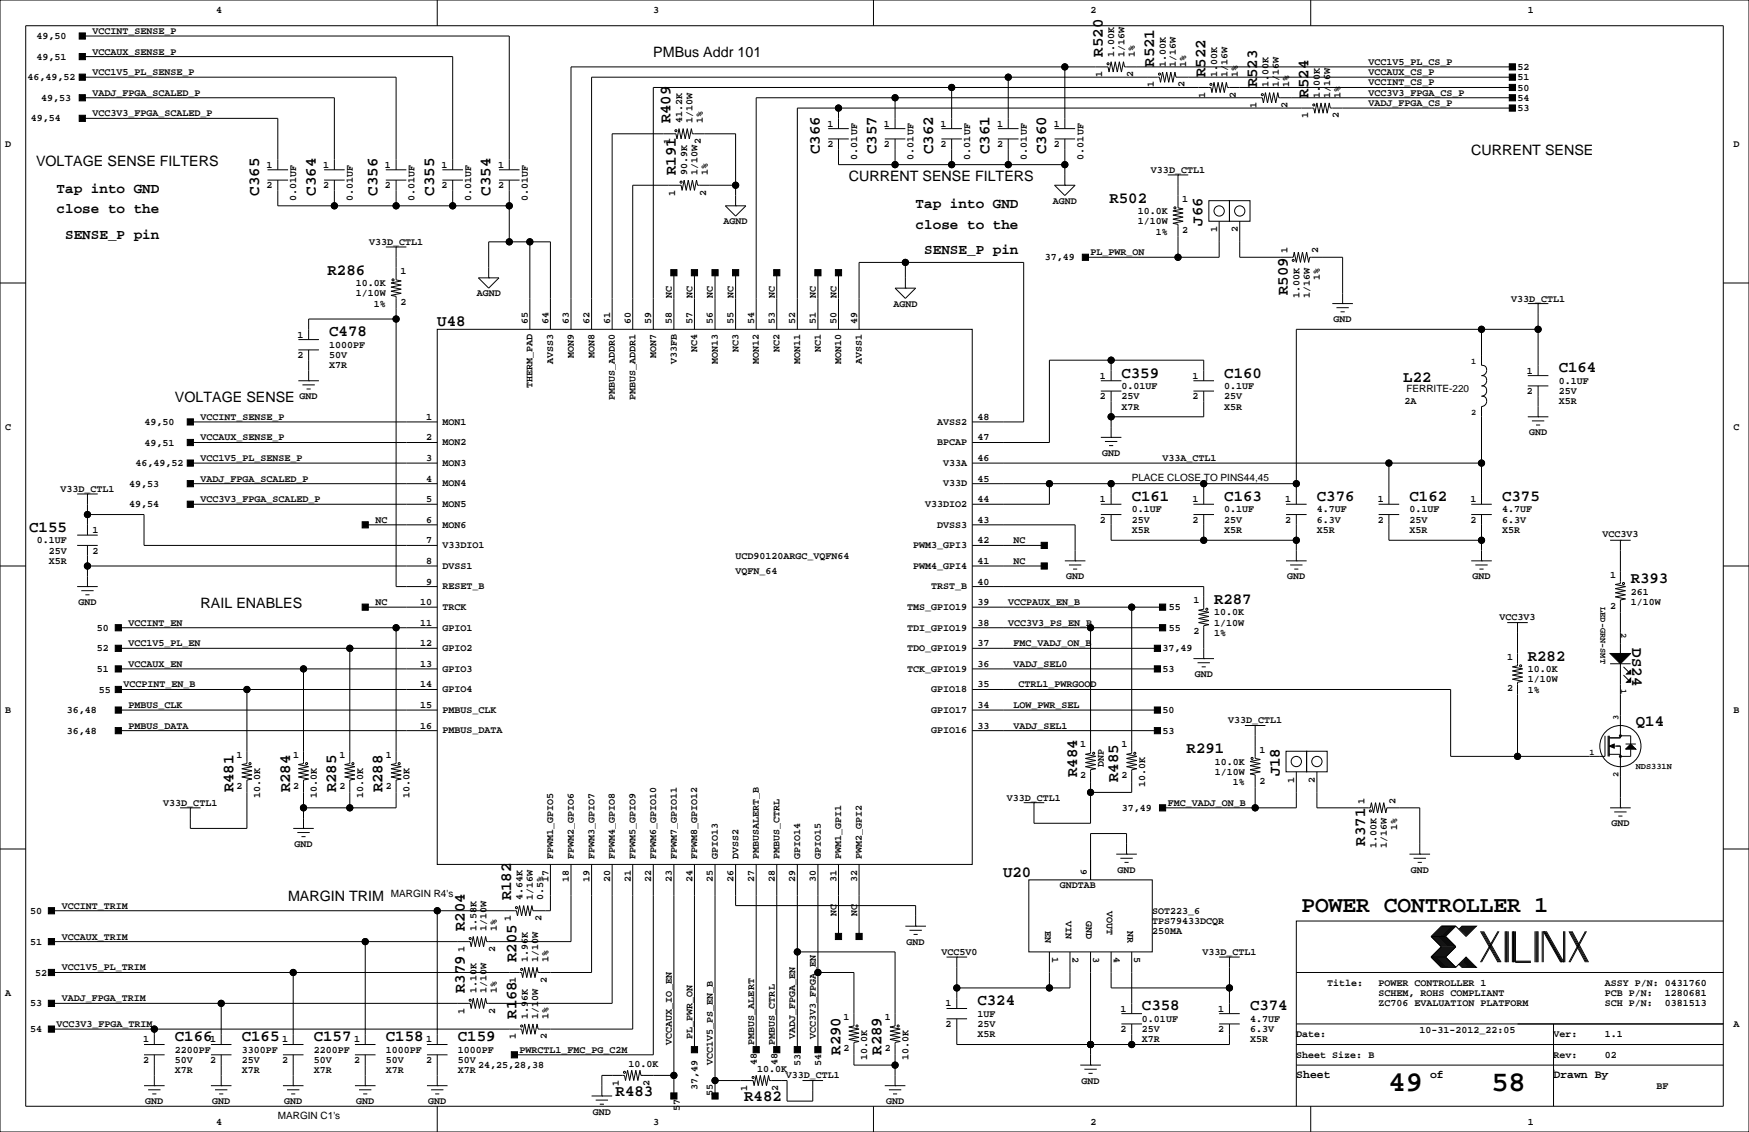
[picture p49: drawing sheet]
<svg xmlns="http://www.w3.org/2000/svg" width="432mm" height="279mm" viewBox="0 0 432 279" stroke-linecap="round" stroke-linejoin="round" font-family="sans-serif">
<defs><g id="words">
<g font-size="7.1">
<text x="342.8" y="269.3">49</text>
<text x="368.2" y="269.3">58</text>
</g>
<text font-size="5.6" x="321.3" y="225.1">POWER CONTROLLER 1</text>
<g font-size="3.9">
<text x="272.3" y="14" transform="rotate(-90 272.3 14)">R520</text>
<text x="285" y="16.5" transform="rotate(-90 285 16.5)">R521</text>
<text x="297.7" y="19.1" transform="rotate(-90 297.7 19.1)">R522</text>
<text x="310.4" y="21.6" transform="rotate(-90 310.4 21.6)">R523</text>
<text x="323.1" y="24.1" transform="rotate(-90 323.1 24.1)">R524</text>
<text x="165.6" y="30.5" transform="rotate(-90 165.6 30.5)">R409</text>
<text x="202.4" y="38.1" transform="rotate(-90 202.4 38.1)">C366</text>
<text x="216.4" y="38.1" transform="rotate(-90 216.4 38.1)">C357</text>
<text x="230.3" y="38.1" transform="rotate(-90 230.3 38.1)">C362</text>
<text x="244.3" y="38.1" transform="rotate(-90 244.3 38.1)">C361</text>
<text x="258.3" y="38.1" transform="rotate(-90 258.3 38.1)">C360</text>
<text x="166.8" y="43.2" transform="rotate(-90 166.8 43.2)">R191</text>
<text x="64" y="48.3" transform="rotate(-90 64 48.3)">C365</text>
<text x="77.9" y="48.3" transform="rotate(-90 77.9 48.3)">C364</text>
<text x="93.2" y="48.3" transform="rotate(-90 93.2 48.3)">C356</text>
<text x="107.2" y="48.3" transform="rotate(-90 107.2 48.3)">C355</text>
<text x="121.1" y="48.3" transform="rotate(-90 121.1 48.3)">C354</text>
<text x="273.9" y="50">R502</text>
<text x="296.9" y="55.8" transform="rotate(-90 296.9 55.8)">J66</text>
<text x="80.9" y="67.8">R286</text>
<text x="318" y="72.8" transform="rotate(-90 318 72.8)">R509</text>
<text x="81.3" y="83">C478</text>
<text x="107.9" y="80.5">U48</text>
<text x="276.9" y="93.2">C359</text>
<text x="302.3" y="93.2">C160</text>
<text x="346.5" y="94.2">L22</text>
<text x="384.8" y="91.9">C164</text>
<text x="279.4" y="123.7">C161</text>
<text x="302.3" y="123.7">C163</text>
<text x="325.1" y="123.7">C376</text>
<text x="348" y="123.7">C162</text>
<text x="370.8" y="123.7">C375</text>
<text x="7.2" y="131.3">C155</text>
<text x="402.6" y="144">R393</text>
<text x="299.7" y="149.1">R287</text>
<text x="402.9" y="160" transform="rotate(90 402.9 160)">DS24</text>
<text x="377.2" y="163">R282</text>
<text x="403.9" y="179.3">Q14</text>
<text x="292.9" y="185.9">R291</text>
<text x="265.9" y="191.8" transform="rotate(-90 265.9 191.8)">R484</text>
<text x="315.9" y="191.6" transform="rotate(-90 315.9 191.6)">J18</text>
<text x="57.6" y="195.6" transform="rotate(-90 57.6 195.6)">R481</text>
<text x="71.6" y="195.6" transform="rotate(-90 71.6 195.6)">R284</text>
<text x="83" y="195.6" transform="rotate(-90 83 195.6)">R285</text>
<text x="94.5" y="195.6" transform="rotate(-90 94.5 195.6)">R288</text>
<text x="276.1" y="193" transform="rotate(-90 276.1 193)">R485</text>
<text x="337" y="208.7" transform="rotate(-90 337 208.7)">R371</text>
<text x="247.6" y="216.4">U20</text>
<text x="126.2" y="222.2" transform="rotate(-90 126.2 222.2)">R182</text>
<text x="114.8" y="229.9" transform="rotate(-90 114.8 229.9)">R204</text>
<text x="127.5" y="237.5" transform="rotate(-90 127.5 237.5)">R205</text>
<text x="114.8" y="245.1" transform="rotate(-90 114.8 245.1)">R379</text>
<text x="127.5" y="251.5" transform="rotate(-90 127.5 251.5)">R168</text>
<text x="241.3" y="248.1">C324</text>
<text x="281.9" y="249.4">C358</text>
<text x="308.6" y="249.4">C374</text>
<text x="43.2" y="257">C166</text>
<text x="59.7" y="257">C165</text>
<text x="77.5" y="257">C157</text>
<text x="95.2" y="257">C158</text>
<text x="113" y="257">C159</text>
<text x="207.5" y="260.3" transform="rotate(-90 207.5 260.3)">R290</text>
<text x="217.6" y="260.3" transform="rotate(-90 217.6 260.3)">R289</text>
<text x="152" y="270.5">R483</text>
<text x="183.7" y="271.8">R482</text>
</g>
<g font-size="3.5">
<text x="161.3" y="14.2">PMBus Addr 101</text>
<text x="8.9" y="40.9">VOLTAGE SENSE FILTERS</text>
<text x="363.2" y="38.3">CURRENT SENSE</text>
<text x="14" y="47.5">Tap into GND</text>
<text x="209.5" y="44.7">CURRENT SENSE FILTERS</text>
<text x="14" y="52.6">close to the</text>
<text x="226.1" y="51.3">Tap into GND</text>
<text x="16.1" y="59">SENSE_P pin</text>
<text x="226.1" y="56.4">close to the</text>
<text x="228.2" y="62.8">SENSE_P pin</text>
<text x="43.2" y="99.3">VOLTAGE SENSE</text>
<text x="49.5" y="150.1">RAIL ENABLES</text>
<text x="71.1" y="222.5">MARGIN TRIM</text>
</g>
<g font-size="2.8">
<text x="320" y="266.1">Sheet</text>
<text x="353.1" y="266.1">of</text>
<text x="383.5" y="266.1">Drawn By</text>
</g>
<g font-size="2.5">
<text x="53.3" y="3.3">4</text>
<text x="161.3" y="3.3">3</text>
<text x="269.2" y="3.3">2</text>
<text x="377.2" y="3.3">1</text>
<text x="9" y="9.7">49,50</text>
<text x="22.9" y="8.4">VCCINT_SENSE_P</text>
<text x="9" y="14.7">49,51</text>
<text x="22.9" y="13.5">VCCAUX_SENSE_P</text>
<text x="275.1" y="14" transform="rotate(-90 275.1 14)">1.00K</text>
<text x="277.6" y="14" transform="rotate(-90 277.6 14)">1/16W</text>
<text x="280.2" y="14" transform="rotate(-90 280.2 14)">1%</text>
<text x="287.8" y="16.5" transform="rotate(-90 287.8 16.5)">1.00K</text>
<text x="290.3" y="16.5" transform="rotate(-90 290.3 16.5)">1/16W</text>
<text x="292.9" y="16.5" transform="rotate(-90 292.9 16.5)">1%</text>
<text x="337.8" y="16">VCC1V5_PL_CS_P</text>
<text x="374.6" y="17.3">52</text>
<text x="6.8" y="19.8">46,49,52</text>
<text x="22.9" y="23.6">VADJ_FPGA_SCALED_P</text>
<text x="22.9" y="18.5">VCC1V5_PL_SENSE_P</text>
<text x="272.1" y="19.1" transform="rotate(-90 272.1 19.1)">1</text>
<text x="279.7" y="19.1" transform="rotate(-90 279.7 19.1)">2</text>
<text x="284.8" y="21.6" transform="rotate(-90 284.8 21.6)">1</text>
<text x="292.4" y="21.6" transform="rotate(-90 292.4 21.6)">2</text>
<text x="300.5" y="19.1" transform="rotate(-90 300.5 19.1)">1.00K</text>
<text x="303" y="19.1" transform="rotate(-90 303 19.1)">1/16W</text>
<text x="305.6" y="19.1" transform="rotate(-90 305.6 19.1)">1%</text>
<text x="313.2" y="21.6" transform="rotate(-90 313.2 21.6)">1.00K</text>
<text x="315.7" y="21.6" transform="rotate(-90 315.7 21.6)">1/16W</text>
<text x="318.3" y="21.6" transform="rotate(-90 318.3 21.6)">1%</text>
<text x="337.8" y="18.5">VCCAUX_CS_P</text>
<text x="337.8" y="21.1">VCCINT_CS_P</text>
<text x="337.8" y="23.6">VCC3V3_FPGA_CS_P</text>
<text x="374.6" y="19.8">51</text>
<text x="374.6" y="22.4">50</text>
<text x="7.6" y="30">49,54</text>
<text x="10.2" y="24.9">49,53</text>
<text x="22.9" y="28.7">VCC3V3_FPGA_SCALED_P</text>
<text x="297.5" y="24.1" transform="rotate(-90 297.5 24.1)">1</text>
<text x="305.1" y="24.1" transform="rotate(-90 305.1 24.1)">2</text>
<text x="310.2" y="26.7" transform="rotate(-90 310.2 26.7)">1</text>
<text x="317.8" y="26.7" transform="rotate(-90 317.8 26.7)">2</text>
<text x="322.9" y="29.2" transform="rotate(-90 322.9 29.2)">1</text>
<text x="325.9" y="24.1" transform="rotate(-90 325.9 24.1)">1.00K</text>
<text x="328.4" y="24.1" transform="rotate(-90 328.4 24.1)">1/16W</text>
<text x="330.5" y="29.2" transform="rotate(-90 330.5 29.2)">2</text>
<text x="331" y="24.1" transform="rotate(-90 331 24.1)">1%</text>
<text x="337.8" y="26.2">VADJ_FPGA_CS_P</text>
<text x="374.6" y="24.9">54</text>
<text x="374.6" y="27.4">53</text>
<text x="165.4" y="35.6" transform="rotate(-90 165.4 35.6)">1</text>
<text x="168.4" y="30.5" transform="rotate(-90 168.4 30.5)">41.2K</text>
<text x="170.9" y="30.5" transform="rotate(-90 170.9 30.5)">1/10W</text>
<text x="173.1" y="35.6" transform="rotate(-90 173.1 35.6)">2</text>
<text x="173.5" y="30.5" transform="rotate(-90 173.5 30.5)">1%</text>
<text x="204.3" y="31.2">1</text>
<text x="218.2" y="31.2">1</text>
<text x="232.2" y="31.2">1</text>
<text x="246.2" y="31.2">1</text>
<text x="260.1" y="31.2">1</text>
<text x="1.3" y="36.3">D</text>
<text x="65.8" y="41.4">1</text>
<text x="79.8" y="41.4">1</text>
<text x="95" y="41.4">1</text>
<text x="109" y="41.4">1</text>
<text x="123" y="41.4">1</text>
<text x="204.3" y="36.3">2</text>
<text x="211.6" y="39.4" transform="rotate(-90 211.6 39.4)">0.01UF</text>
<text x="218.2" y="36.3">2</text>
<text x="225.6" y="39.4" transform="rotate(-90 225.6 39.4)">0.01UF</text>
<text x="232.2" y="36.3">2</text>
<text x="239.5" y="39.4" transform="rotate(-90 239.5 39.4)">0.01UF</text>
<text x="246.2" y="36.3">2</text>
<text x="253.5" y="39.4" transform="rotate(-90 253.5 39.4)">0.01UF</text>
<text x="260.1" y="36.3">2</text>
<text x="267.5" y="39.4" transform="rotate(-90 267.5 39.4)">0.01UF</text>
<text x="428" y="36.3">D</text>
<text x="65.8" y="46.5">2</text>
<text x="79.8" y="46.5">2</text>
<text x="95" y="46.5">2</text>
<text x="109" y="46.5">2</text>
<text x="123" y="46.5">2</text>
<text x="169.7" y="43.2" transform="rotate(-90 169.7 43.2)">90.9K</text>
<text x="172.2" y="43.2" transform="rotate(-90 172.2 43.2)">1/10W</text>
<text x="174.8" y="43.2" transform="rotate(-90 174.8 43.2)">1%</text>
<text x="284.2" y="42.7">V33D_CTL1</text>
<text x="73.2" y="49.5" transform="rotate(-90 73.2 49.5)">0.01UF</text>
<text x="87.1" y="49.5" transform="rotate(-90 87.1 49.5)">0.01UF</text>
<text x="102.4" y="49.5" transform="rotate(-90 102.4 49.5)">0.01UF</text>
<text x="116.3" y="49.5" transform="rotate(-90 116.3 49.5)">0.01UF</text>
<text x="130.3" y="49.5" transform="rotate(-90 130.3 49.5)">0.01UF</text>
<text x="166.7" y="48.3" transform="rotate(-90 166.7 48.3)">1</text>
<text x="174.3" y="48.3" transform="rotate(-90 174.3 48.3)">2</text>
<text x="259.9" y="50.3">AGND</text>
<text x="280.9" y="52.8">10.0K</text>
<text x="291.9" y="49.9">1</text>
<text x="178.6" y="55.4">AGND</text>
<text x="280.9" y="55.4">1/10W</text>
<text x="285.3" y="57.9">1%</text>
<text x="291.9" y="57.5">2</text>
<text x="300.5" y="57.4" transform="rotate(-90 300.5 57.4)">1</text>
<text x="305.6" y="57.4" transform="rotate(-90 305.6 57.4)">2</text>
<text x="91.1" y="60.5">V33D_CTL1</text>
<text x="257.9" y="64.3">37,49</text>
<text x="269.2" y="63">PL_PWR_ON</text>
<text x="317.8" y="62.4" transform="rotate(-90 317.8 62.4)">1</text>
<text x="325.5" y="62.4" transform="rotate(-90 325.5 62.4)">2</text>
<text x="87.8" y="70.6">10.0K</text>
<text x="98.8" y="67.7">1</text>
<text x="325.9" y="69" transform="rotate(-90 325.9 69)">1%</text>
<text x="87.8" y="73.2">1/10W</text>
<text x="92.3" y="75.7">1%</text>
<text x="98.8" y="75.3">2</text>
<text x="117.7" y="73.2">AGND</text>
<text x="165.9" y="73.7" transform="rotate(-90 165.9 73.7)">NC</text>
<text x="170.9" y="73.7" transform="rotate(-90 170.9 73.7)">NC</text>
<text x="176" y="73.7" transform="rotate(-90 176 73.7)">NC</text>
<text x="181.1" y="73.7" transform="rotate(-90 181.1 73.7)">NC</text>
<text x="191.3" y="73.7" transform="rotate(-90 191.3 73.7)">NC</text>
<text x="201.4" y="73.7" transform="rotate(-90 201.4 73.7)">NC</text>
<text x="206.5" y="73.7" transform="rotate(-90 206.5 73.7)">NC</text>
<text x="220.6" y="75.7">AGND</text>
<text x="320.8" y="73.4" transform="rotate(-90 320.8 73.4)">1.00K</text>
<text x="323.3" y="73.4" transform="rotate(-90 323.3 73.4)">1/16W</text>
<text x="373.1" y="74.4">V33D_CTL1</text>
<text x="73.4" y="83.3">1</text>
<text x="130.3" y="80" transform="rotate(-90 130.3 80)">65</text>
<text x="135.4" y="80" transform="rotate(-90 135.4 80)">64</text>
<text x="140.5" y="80" transform="rotate(-90 140.5 80)">63</text>
<text x="145.5" y="80" transform="rotate(-90 145.5 80)">62</text>
<text x="150.6" y="80" transform="rotate(-90 150.6 80)">61</text>
<text x="155.7" y="80" transform="rotate(-90 155.7 80)">60</text>
<text x="160.8" y="80" transform="rotate(-90 160.8 80)">59</text>
<text x="165.9" y="80" transform="rotate(-90 165.9 80)">58</text>
<text x="170.9" y="80" transform="rotate(-90 170.9 80)">57</text>
<text x="176" y="80" transform="rotate(-90 176 80)">56</text>
<text x="181.1" y="80" transform="rotate(-90 181.1 80)">55</text>
<text x="186.2" y="80" transform="rotate(-90 186.2 80)">54</text>
<text x="191.3" y="80" transform="rotate(-90 191.3 80)">53</text>
<text x="196.3" y="80" transform="rotate(-90 196.3 80)">52</text>
<text x="201.4" y="80" transform="rotate(-90 201.4 80)">51</text>
<text x="206.5" y="80" transform="rotate(-90 206.5 80)">50</text>
<text x="211.6" y="80" transform="rotate(-90 211.6 80)">49</text>
<text x="329.2" y="79.5">GND</text>
<text x="73.4" y="88.4">2</text>
<text x="81.3" y="85.9">1000PF</text>
<text x="81.3" y="88.4">50V</text>
<text x="136.6" y="90" transform="rotate(-90 136.6 90)">AVSS3</text>
<text x="141.7" y="88.5" transform="rotate(-90 141.7 88.5)">MON9</text>
<text x="146.7" y="88.5" transform="rotate(-90 146.7 88.5)">MON8</text>
<text x="162" y="88.5" transform="rotate(-90 162 88.5)">MON7</text>
<text x="167.1" y="90" transform="rotate(-90 167.1 90)">V33FB</text>
<text x="172.1" y="87" transform="rotate(-90 172.1 87)">NC4</text>
<text x="177.2" y="90" transform="rotate(-90 177.2 90)">MON13</text>
<text x="182.3" y="87" transform="rotate(-90 182.3 87)">NC3</text>
<text x="187.4" y="90" transform="rotate(-90 187.4 90)">MON12</text>
<text x="192.5" y="87" transform="rotate(-90 192.5 87)">NC2</text>
<text x="197.5" y="90" transform="rotate(-90 197.5 90)">MON11</text>
<text x="202.6" y="87" transform="rotate(-90 202.6 87)">NC1</text>
<text x="207.7" y="90" transform="rotate(-90 207.7 90)">MON10</text>
<text x="212.8" y="90" transform="rotate(-90 212.8 90)">AVSS1</text>
<text x="81.3" y="90.9">X7R</text>
<text x="131.5" y="95.9" transform="rotate(-90 131.5 95.9)">THERM_PAD</text>
<text x="271.6" y="93.5">1</text>
<text x="294.4" y="93.5">1</text>
<text x="377" y="92.2">1</text>
<text x="384.8" y="94.7">0.1UF</text>
<text x="74" y="98.6">GND</text>
<text x="151.8" y="98.8" transform="rotate(-90 151.8 98.8)">PMBUS_ADDR0</text>
<text x="156.9" y="98.8" transform="rotate(-90 156.9 98.8)">PMBUS_ADDR1</text>
<text x="271.6" y="98.6">2</text>
<text x="276.9" y="96">0.01UF</text>
<text x="276.9" y="98.6">25V</text>
<text x="276.9" y="101.1">X7R</text>
<text x="294.4" y="98.6">2</text>
<text x="302.3" y="96">0.1UF</text>
<text x="302.3" y="98.6">25V</text>
<text x="302.3" y="101.1">X5R</text>
<text x="346.7" y="99.8">2A</text>
<text x="347.2" y="96.8">FERRITE-220</text>
<text x="377" y="97.3">2</text>
<text x="384.8" y="97.3">25V</text>
<text x="384.8" y="99.8">X5R</text>
<text x="1.3" y="106.2">C</text>
<text x="35.7" y="104.9">49,50</text>
<text x="49.5" y="103.6">VCCINT_SENSE_P</text>
<text x="105.2" y="103.6">1</text>
<text x="109.2" y="104.8">MON1</text>
<text x="231.4" y="104.8">AVSS2</text>
<text x="241.3" y="103.6">48</text>
<text x="377.5" y="107.4">GND</text>
<text x="428" y="106.2">C</text>
<text x="35.7" y="110">49,51</text>
<text x="49.5" y="108.7">VCCAUX_SENSE_P</text>
<text x="49.5" y="113.8">VCC1V5_PL_SENSE_P</text>
<text x="105.2" y="113.8">3</text>
<text x="105.2" y="108.7">2</text>
<text x="109.2" y="109.9">MON2</text>
<text x="231.4" y="109.9">BPCAP</text>
<text x="241.3" y="108.7">47</text>
<text x="241.3" y="113.8">46</text>
<text x="272.1" y="112.5">GND</text>
<text x="287" y="113.8">V33A_CTL1</text>
<text x="33.4" y="115.1">46,49,52</text>
<text x="49.5" y="118.9">VADJ_FPGA_SCALED_P</text>
<text x="105.2" y="118.9">4</text>
<text x="109.2" y="115">MON3</text>
<text x="232.8" y="115">V33A</text>
<text x="241.3" y="118.9">45</text>
<text x="279.4" y="118.6">PLACE CLOSE TO PINS44,45</text>
<text x="14.9" y="121.4">V33D_CTL1</text>
<text x="31.9" y="125.2">49,54</text>
<text x="31.9" y="120.1">49,53</text>
<text x="49.5" y="124">VCC3V3_FPGA_SCALED_P</text>
<text x="105.2" y="124">5</text>
<text x="109.2" y="125.2">MON5</text>
<text x="109.2" y="120.1">MON4</text>
<text x="228.4" y="125.2">V33DIO2</text>
<text x="232.8" y="120.1">V33D</text>
<text x="241.3" y="124">44</text>
<text x="271.6" y="124">1</text>
<text x="294.4" y="124">1</text>
<text x="317.3" y="124">1</text>
<text x="340.1" y="124">1</text>
<text x="363" y="124">1</text>
<text x="22.9" y="131.6">1</text>
<text x="92.7" y="129">NC</text>
<text x="105.2" y="129">6</text>
<text x="109.2" y="130.2">MON6</text>
<text x="231.4" y="130.2">DVSS3</text>
<text x="241.3" y="129">43</text>
<text x="271.6" y="129">2</text>
<text x="279.4" y="126.5">0.1UF</text>
<text x="279.4" y="129">25V</text>
<text x="279.4" y="131.6">X5R</text>
<text x="294.4" y="129">2</text>
<text x="302.3" y="126.5">0.1UF</text>
<text x="302.3" y="129">25V</text>
<text x="302.3" y="131.6">X5R</text>
<text x="317.3" y="129">2</text>
<text x="325.1" y="126.5">4.7UF</text>
<text x="325.1" y="129">6.3V</text>
<text x="325.1" y="131.6">X5R</text>
<text x="340.1" y="129">2</text>
<text x="348" y="126.5">0.1UF</text>
<text x="348" y="129">25V</text>
<text x="348" y="131.6">X5R</text>
<text x="363" y="129">2</text>
<text x="370.8" y="126.5">4.7UF</text>
<text x="370.8" y="129">6.3V</text>
<text x="370.8" y="131.6">X5R</text>
<text x="9.1" y="134.1">0.1UF</text>
<text x="12.1" y="136.7">25V</text>
<text x="22.9" y="136.7">2</text>
<text x="105.2" y="134.1">7</text>
<text x="109.2" y="135.3">V33DIO1</text>
<text x="181.6" y="137.9">UCD90120ARGC_VQFN64</text>
<text x="225.4" y="135.3">PWM3_GPI3</text>
<text x="241.3" y="134.1">42</text>
<text x="250.2" y="134.1">NC</text>
<text x="395.6" y="132.6">VCC3V3</text>
<text x="12.1" y="139.2">X5R</text>
<text x="105.2" y="139.2">8</text>
<text x="109.2" y="140.4">DVSS1</text>
<text x="181.6" y="141.7">VQFN_64</text>
<text x="225.4" y="140.4">PWM4_GPI4</text>
<text x="241.3" y="139.2">41</text>
<text x="250.2" y="139.2">NC</text>
<text x="263.2" y="143">GND</text>
<text x="317.8" y="143">GND</text>
<text x="363.5" y="143">GND</text>
<text x="397.5" y="142.6">1</text>
<text x="19.4" y="149.4">GND</text>
<text x="92.7" y="149.4">NC</text>
<text x="103.7" y="149.4">10</text>
<text x="105.2" y="144.3">9</text>
<text x="109.2" y="145.5">RESET_B</text>
<text x="229.9" y="145.5">TRST_B</text>
<text x="241.3" y="149.4">39</text>
<text x="241.3" y="144.3">40</text>
<text x="248.9" y="149.4">VCCPAUX_EN_B</text>
<text x="294.6" y="148.9">1</text>
<text x="402.6" y="146.8">261</text>
<text x="402.6" y="149.4">1/10W</text>
<text x="23.9" y="155.7">50</text>
<text x="31.7" y="154.4">VCCINT_EN</text>
<text x="103.7" y="154.4">11</text>
<text x="109.2" y="150.6">TRCK</text>
<text x="109.2" y="155.6">GPIO1</text>
<text x="223.9" y="150.6">TMS_GPIO19</text>
<text x="223.9" y="155.6">TDI_GPIO19</text>
<text x="241.3" y="154.4">38</text>
<text x="248.9" y="154.4">VCC3V3_PS_EN_B</text>
<text x="288.6" y="155.7">55</text>
<text x="288.6" y="150.6">55</text>
<text x="299.7" y="151.9">10.0K</text>
<text x="299.7" y="154.4">1/10W</text>
<text x="370.2" y="152.9">VCC3V3</text>
<text x="397.5" y="150.2">2</text>
<text x="23.9" y="160.8">52</text>
<text x="31.7" y="159.5">VCC1V5_PL_EN</text>
<text x="103.7" y="159.5">12</text>
<text x="109.2" y="160.7">GPIO2</text>
<text x="223.9" y="160.7">TDO_GPIO19</text>
<text x="241.3" y="159.5">37</text>
<text x="250.2" y="159.5">FMC_VADJ_ON_B</text>
<text x="287" y="160.8">37,49</text>
<text x="294.6" y="156.6">2</text>
<text x="299.7" y="157">1%</text>
<text x="23.9" y="165.9">51</text>
<text x="31.7" y="164.6">VCCAUX_EN</text>
<text x="103.7" y="164.6">13</text>
<text x="109.2" y="165.8">GPIO3</text>
<text x="223.9" y="165.8">TCK_GPIO19</text>
<text x="241.3" y="164.6">36</text>
<text x="250.2" y="164.6">VADJ_SEL0</text>
<text x="287" y="165.9">53</text>
<text x="295" y="167.1">GND</text>
<text x="372.1" y="162.9">1</text>
<text x="377.2" y="165.9">10.0K</text>
<text x="24.4" y="170.9">55</text>
<text x="30.5" y="169.7">VCCPINT_EN_B</text>
<text x="103.7" y="169.7">14</text>
<text x="109.2" y="170.9">GPIO4</text>
<text x="229.9" y="170.9">GPIO18</text>
<text x="241.3" y="169.7">35</text>
<text x="251.5" y="169.7">CTRL1_PWRGOOD</text>
<text x="372.1" y="170.5">2</text>
<text x="377.2" y="170.9">1%</text>
<text x="377.2" y="168.4">1/10W</text>
<text x="1.3" y="176">B</text>
<text x="16.5" y="176">36,48</text>
<text x="31.7" y="174.8">PMBUS_CLK</text>
<text x="31.7" y="179.8">PMBUS_DATA</text>
<text x="103.7" y="179.8">16</text>
<text x="103.7" y="174.8">15</text>
<text x="109.2" y="176">PMBUS_CLK</text>
<text x="229.9" y="176">GPIO17</text>
<text x="241.3" y="174.8">34</text>
<text x="241.3" y="179.8">33</text>
<text x="250.2" y="174.8">LOW_PWR_SEL</text>
<text x="250.2" y="179.8">VADJ_SEL1</text>
<text x="287" y="176">50</text>
<text x="303.2" y="178.6">V33D_CTL1</text>
<text x="428" y="176">B</text>
<text x="16.5" y="181.1">36,48</text>
<text x="109.2" y="181">PMBUS_DATA</text>
<text x="229.9" y="181">GPIO16</text>
<text x="266.7" y="184.5">1</text>
<text x="276.9" y="184.5">1</text>
<text x="287" y="181.1">53</text>
<text x="310.9" y="185.8">1</text>
<text x="58.4" y="187">1</text>
<text x="72.4" y="187">1</text>
<text x="83.8" y="187">1</text>
<text x="95.2" y="187">1</text>
<text x="272.5" y="189.2" transform="rotate(-90 272.5 189.2)">DNP</text>
<text x="299.9" y="191.3">1/10W</text>
<text x="299.9" y="188.7">10.0K</text>
<text x="58.4" y="194.7">2</text>
<text x="64.3" y="196.8" transform="rotate(-90 64.3 196.8)">10.0K</text>
<text x="72.4" y="194.7">2</text>
<text x="78.2" y="196.8" transform="rotate(-90 78.2 196.8)">10.0K</text>
<text x="83.8" y="194.7">2</text>
<text x="89.7" y="196.8" transform="rotate(-90 89.7 196.8)">10.0K</text>
<text x="95.2" y="194.7">2</text>
<text x="101.1" y="196.8" transform="rotate(-90 101.1 196.8)">10.0K</text>
<text x="248.6" y="197.6">V33D_CTL1</text>
<text x="266.7" y="192.1">2</text>
<text x="276.9" y="192.1">2</text>
<text x="282.7" y="194.3" transform="rotate(-90 282.7 194.3)">10.0K</text>
<text x="304.4" y="193.8">1%</text>
<text x="310.9" y="193.4">2</text>
<text x="319.5" y="193.3" transform="rotate(-90 319.5 193.3)">1</text>
<text x="324.6" y="193.3" transform="rotate(-90 324.6 193.3)">2</text>
<text x="40.3" y="198.9">V33D_CTL1</text>
<text x="277" y="200.2">37,49</text>
<text x="288.3" y="198.9">FMC_VADJ_ON_B</text>
<text x="336.9" y="198.3" transform="rotate(-90 336.9 198.3)">1</text>
<text x="344.5" y="198.3" transform="rotate(-90 344.5 198.3)">2</text>
<text x="397.8" y="204">GND</text>
<text x="72.7" y="209">GND</text>
<text x="339.9" y="209.3" transform="rotate(-90 339.9 209.3)">1.00K</text>
<text x="342.4" y="209.3" transform="rotate(-90 342.4 209.3)">1/16W</text>
<text x="344.9" y="204.9" transform="rotate(-90 344.9 204.9)">1%</text>
<text x="136.6" y="212.1" transform="rotate(-90 136.6 212.1)">FPWM1_GPIO5</text>
<text x="141.7" y="212.1" transform="rotate(-90 141.7 212.1)">FPWM2_GPIO6</text>
<text x="146.7" y="212.1" transform="rotate(-90 146.7 212.1)">FPWM3_GPIO7</text>
<text x="151.8" y="212.1" transform="rotate(-90 151.8 212.1)">FPWM4_GPIO8</text>
<text x="156.9" y="212.1" transform="rotate(-90 156.9 212.1)">FPWM5_GPIO9</text>
<text x="162" y="212.1" transform="rotate(-90 162 212.1)">FPWM6_GPIO10</text>
<text x="167.1" y="212.1" transform="rotate(-90 167.1 212.1)">FPWM7_GPIO11</text>
<text x="172.1" y="212.1" transform="rotate(-90 172.1 212.1)">FPWM8_GPIO12</text>
<text x="177.2" y="212.1" transform="rotate(-90 177.2 212.1)">GPIO13</text>
<text x="182.3" y="212.1" transform="rotate(-90 182.3 212.1)">DVSS2</text>
<text x="187.4" y="212.1" transform="rotate(-90 187.4 212.1)">PMBUSALERT_B</text>
<text x="192.5" y="212.1" transform="rotate(-90 192.5 212.1)">PMBUS_CTRL</text>
<text x="197.5" y="212.1" transform="rotate(-90 197.5 212.1)">GPIO14</text>
<text x="202.6" y="212.1" transform="rotate(-90 202.6 212.1)">GPIO15</text>
<text x="207.7" y="212.1" transform="rotate(-90 207.7 212.1)">PWM1_GPI1</text>
<text x="212.8" y="212.1" transform="rotate(-90 212.8 212.1)">PWM2_GPI2</text>
<text x="268.3" y="215.9" transform="rotate(-90 268.3 215.9)">6</text>
<text x="275.9" y="215.4">GND</text>
<text x="348.3" y="215.4">GND</text>
<text x="96.5" y="221.5">MARGIN R4's</text>
<text x="135.4" y="217.6" transform="rotate(-90 135.4 217.6)">17</text>
<text x="140.5" y="217.6" transform="rotate(-90 140.5 217.6)">18</text>
<text x="145.5" y="217.6" transform="rotate(-90 145.5 217.6)">19</text>
<text x="150.6" y="217.6" transform="rotate(-90 150.6 217.6)">20</text>
<text x="155.7" y="217.6" transform="rotate(-90 155.7 217.6)">21</text>
<text x="160.8" y="217.6" transform="rotate(-90 160.8 217.6)">22</text>
<text x="165.9" y="217.6" transform="rotate(-90 165.9 217.6)">23</text>
<text x="170.9" y="217.6" transform="rotate(-90 170.9 217.6)">24</text>
<text x="176" y="217.6" transform="rotate(-90 176 217.6)">25</text>
<text x="181.1" y="217.6" transform="rotate(-90 181.1 217.6)">26</text>
<text x="186.2" y="217.6" transform="rotate(-90 186.2 217.6)">27</text>
<text x="191.3" y="217.6" transform="rotate(-90 191.3 217.6)">28</text>
<text x="196.3" y="217.6" transform="rotate(-90 196.3 217.6)">29</text>
<text x="201.4" y="217.6" transform="rotate(-90 201.4 217.6)">30</text>
<text x="206.5" y="217.6" transform="rotate(-90 206.5 217.6)">31</text>
<text x="211.6" y="217.6" transform="rotate(-90 211.6 217.6)">32</text>
<text x="261.6" y="219.2">GNDTAB</text>
<text x="7.4" y="225.6">50</text>
<text x="15.2" y="224.3">VCCINT_TRIM</text>
<text x="126.1" y="227.3" transform="rotate(-90 126.1 227.3)">1</text>
<text x="129" y="222.2" transform="rotate(-90 129 222.2)">4.64K</text>
<text x="131.6" y="222.2" transform="rotate(-90 131.6 222.2)">1/16W</text>
<text x="133.7" y="227.3" transform="rotate(-90 133.7 227.3)">2</text>
<text x="134.1" y="222.2" transform="rotate(-90 134.1 222.2)">0.5%</text>
<text x="206.5" y="226.1" transform="rotate(-90 206.5 226.1)">NC</text>
<text x="211.6" y="226.1" transform="rotate(-90 211.6 226.1)">NC</text>
<text x="263.1" y="227.3" transform="rotate(90 263.1 227.3)">VIN</text>
<text x="268.2" y="227.3" transform="rotate(90 268.2 227.3)">GND</text>
<text x="273.3" y="224.8" transform="rotate(90 273.3 224.8)">VOUT</text>
<text x="284.5" y="225.6">SOT223_6</text>
<text x="7.4" y="233.2">51</text>
<text x="15.2" y="231.9">VCCAUX_TRIM</text>
<text x="117.6" y="229.9" transform="rotate(-90 117.6 229.9)">1.58K</text>
<text x="120.1" y="229.9" transform="rotate(-90 120.1 229.9)">1/10W</text>
<text x="122.7" y="229.9" transform="rotate(-90 122.7 229.9)">1%</text>
<text x="223.8" y="233.2">GND</text>
<text x="258" y="229.9" transform="rotate(90 258 229.9)">EN</text>
<text x="278.4" y="229.9" transform="rotate(90 278.4 229.9)">NR</text>
<text x="284.5" y="230.6">250MA</text>
<text x="284.5" y="228.1">TPS79433DCQR</text>
<text x="15.2" y="239.5">VCC1V5_PL_TRIM</text>
<text x="114.6" y="234.9" transform="rotate(-90 114.6 234.9)">1</text>
<text x="122.3" y="234.9" transform="rotate(-90 122.3 234.9)">2</text>
<text x="130.3" y="237.5" transform="rotate(-90 130.3 237.5)">1.96K</text>
<text x="132.8" y="237.5" transform="rotate(-90 132.8 237.5)">1/10W</text>
<text x="135.4" y="237.5" transform="rotate(-90 135.4 237.5)">1%</text>
<text x="232.4" y="235.7">VCC5V0</text>
<text x="259.7" y="236.2" transform="rotate(90 259.7 236.2)">1</text>
<text x="264.8" y="236.2" transform="rotate(90 264.8 236.2)">2</text>
<text x="269.9" y="236.2" transform="rotate(90 269.9 236.2)">3</text>
<text x="275" y="236.2" transform="rotate(90 275 236.2)">4</text>
<text x="280" y="236.2" transform="rotate(90 280 236.2)">5</text>
<text x="296.9" y="235.7">V33D_CTL1</text>
<text x="1.3" y="245.9">A</text>
<text x="8.7" y="240.8">52</text>
<text x="117.6" y="245.1" transform="rotate(-90 117.6 245.1)">1.10K</text>
<text x="120.1" y="245.1" transform="rotate(-90 120.1 245.1)">1/10W</text>
<text x="122.7" y="245.1" transform="rotate(-90 122.7 245.1)">1%</text>
<text x="127.3" y="242.6" transform="rotate(-90 127.3 242.6)">1</text>
<text x="135" y="242.6" transform="rotate(-90 135 242.6)">2</text>
<text x="327.7" y="243.3">Title:</text>
<text x="340.4" y="245.9">SCHEM, ROHS COMPLIANT</text>
<text x="340.4" y="243.3">POWER CONTROLLER 1</text>
<text x="396.2" y="243.3">ASSY P/N: 0431760</text>
<text x="396.2" y="245.9">PCB P/N:</text>
<text x="411.1" y="245.9">1280681</text>
<text x="7.4" y="248.4">53</text>
<text x="15.2" y="247.1">VADJ_FPGA_TRIM</text>
<text x="114.6" y="250.2" transform="rotate(-90 114.6 250.2)">1</text>
<text x="122.3" y="250.2" transform="rotate(-90 122.3 250.2)">2</text>
<text x="130.3" y="251.5" transform="rotate(-90 130.3 251.5)">1.96K</text>
<text x="132.8" y="251.5" transform="rotate(-90 132.8 251.5)">1/10W</text>
<text x="135.4" y="251.5" transform="rotate(-90 135.4 251.5)">1%</text>
<text x="208.3" y="251.8">1</text>
<text x="218.4" y="251.8">1</text>
<text x="233.5" y="248.4">1</text>
<text x="241.3" y="251">1UF</text>
<text x="276.6" y="249.7">1</text>
<text x="300.8" y="249.7">1</text>
<text x="340.4" y="248.4">ZC706 EVALUATION PLATFORM</text>
<text x="396.2" y="248.4">SCH P/N:</text>
<text x="411.1" y="248.4">0381513</text>
<text x="7.4" y="254.8">54</text>
<text x="14" y="253.5">VCC3V3_FPGA_TRIM</text>
<text x="35.3" y="257.3">1</text>
<text x="51.9" y="257.3">1</text>
<text x="69.6" y="257.3">1</text>
<text x="87.4" y="257.3">1</text>
<text x="105.2" y="257.3">1</text>
<text x="127.3" y="256.5" transform="rotate(-90 127.3 256.5)">1</text>
<text x="135" y="256.5" transform="rotate(-90 135 256.5)">2</text>
<text x="165.9" y="257.8" transform="rotate(-90 165.9 257.8)">VCCAUX_IO_EN</text>
<text x="170.9" y="256.5" transform="rotate(-90 170.9 256.5)">PL_PWR_ON</text>
<text x="186.2" y="257.8" transform="rotate(-90 186.2 257.8)">PMBUS_ALERT</text>
<text x="191.3" y="257.8" transform="rotate(-90 191.3 257.8)">PMBUS_CTRL</text>
<text x="196.3" y="256.5" transform="rotate(-90 196.3 256.5)">VADJ_FPGA_EN</text>
<text x="201.4" y="256.5" transform="rotate(-90 201.4 256.5)">VCC3V3_FPGA_EN</text>
<text x="233.5" y="253.5">2</text>
<text x="241.3" y="256">X5R</text>
<text x="241.3" y="253.5">25V</text>
<text x="276.6" y="254.8">2</text>
<text x="281.9" y="252.2">0.01UF</text>
<text x="281.9" y="254.8">25V</text>
<text x="281.9" y="257.3">X7R</text>
<text x="300.8" y="254.8">2</text>
<text x="308.6" y="257.3">X5R</text>
<text x="308.6" y="254.8">6.3V</text>
<text x="308.6" y="252.2">4.7UF</text>
<text x="320" y="256">Date:</text>
<text x="350.4" y="255">10-31-2012_22:05</text>
<text x="383.5" y="256">Ver:</text>
<text x="396.2" y="256">1.1</text>
<text x="428" y="253.5">A</text>
<text x="35.3" y="262.4">2</text>
<text x="43.2" y="262.4">50V</text>
<text x="43.2" y="259.8">2200PF</text>
<text x="51.9" y="262.4">2</text>
<text x="59.7" y="259.8">3300PF</text>
<text x="59.7" y="262.4">25V</text>
<text x="69.6" y="262.4">2</text>
<text x="77.5" y="259.8">2200PF</text>
<text x="77.5" y="262.4">50V</text>
<text x="87.4" y="262.4">2</text>
<text x="95.2" y="262.4">50V</text>
<text x="95.2" y="259.8">1000PF</text>
<text x="105.2" y="262.4">2</text>
<text x="113" y="259.8">1000PF</text>
<text x="113" y="262.4">50V</text>
<text x="118.1" y="263.7">24,25,28,38</text>
<text x="128.3" y="259.8">PWRCTL1_FMC_PG_C2M</text>
<text x="155.2" y="263.2">10.0K</text>
<text x="176" y="262.9" transform="rotate(-90 176 262.9)">VCC1V5_PS_EN_B</text>
<text x="186.9" y="262.9" transform="rotate(-90 186.9 262.9)">48</text>
<text x="192" y="262.9" transform="rotate(-90 192 262.9)">48</text>
<text x="197.6" y="263.1" transform="rotate(-90 197.6 263.1)">53</text>
<text x="202.7" y="263.1" transform="rotate(-90 202.7 263.1)">54</text>
<text x="208.3" y="259.4">2</text>
<text x="214.1" y="261.6" transform="rotate(-90 214.1 261.6)">10.0K</text>
<text x="218.4" y="259.4">2</text>
<text x="224.3" y="261.6" transform="rotate(-90 224.3 261.6)">10.0K</text>
<text x="320" y="261.1">Sheet Size: B</text>
<text x="383.5" y="261.1">Rev:</text>
<text x="396.2" y="261.1">02</text>
<text x="43.2" y="264.9">X7R</text>
<text x="59.7" y="264.9">X7R</text>
<text x="77.5" y="264.9">X7R</text>
<text x="95.2" y="264.9">X7R</text>
<text x="113" y="264.9">X7R</text>
<text x="152.7" y="268" transform="rotate(-90 152.7 268)">1</text>
<text x="160.4" y="268" transform="rotate(-90 160.4 268)">2</text>
<text x="172.2" y="269.1" transform="rotate(-90 172.2 269.1)">37,49</text>
<text x="184.5" y="269.2" transform="rotate(-90 184.5 269.2)">1</text>
<text x="186.9" y="264.5">10.0K</text>
<text x="192.1" y="269.2" transform="rotate(-90 192.1 269.2)">2</text>
<text x="194" y="266.2">V33D_CTL1</text>
<text x="267" y="267.5">GND</text>
<text x="408.9" y="268.7">BF</text>
<text x="35.9" y="272.5">GND</text>
<text x="52.4" y="272.5">GND</text>
<text x="70.2" y="272.5">GND</text>
<text x="87.9" y="272.5">GND</text>
<text x="105.7" y="272.5">GND</text>
<text x="146.4" y="275.1">GND</text>
<text x="167.8" y="274.3" transform="rotate(-90 167.8 274.3)">57</text>
<text x="176" y="270.5" transform="rotate(-90 176 270.5)">55</text>
<text x="218.8" y="272.5">GND</text>
<text x="53.3" y="277.6">4</text>
<text x="68.6" y="276.1">MARGIN C1's</text>
<text x="161.3" y="277.6">3</text>
<text x="269.2" y="277.6">2</text>
<text x="377.2" y="277.6">1</text>
</g>
<g font-size="2.1">
<text x="363.2" y="89.7">1</text>
<text x="363.2" y="102.4">2</text>
<text x="395.2" y="149.9" transform="rotate(90 395.2 149.9)">LED-GRN-SMT</text>
<text x="400.2" y="156.2" transform="rotate(90 400.2 156.2)">2</text>
<text x="400.2" y="170.2" transform="rotate(90 400.2 170.2)">1</text>
<text x="399.6" y="177.8" transform="rotate(-90 399.6 177.8)">3</text>
<text x="392.4" y="186.3">1</text>
<text x="399.6" y="191.8" transform="rotate(-90 399.6 191.8)">2</text>
<text x="403.9" y="189.8">NDS331N</text>
</g>
</g></defs>
<g fill="none" stroke="#000" stroke-width=".25">
<path d="M0 0h431.8v279.4h-431.8zM6.3 6.4h419.1v266.6h-419.1zM20.3 19.1h77.5v22.8M20.3 8.9h105.4v33M20.3 14h91.5v27.9M107.9 0v6.4M215.6 0v6.4M248.9 19.1v12.7M262.9 16.5v15.3M323.6 0v6.4M373.4 19.1h-83.1l-.2-1.3-.5 2.5-.5-2.5-.6 2.5-.5-2.5-.5 2.5-.5-2.5-.5 2.5-.2-1.2h-140.3v62.2M373.4 16.5h-95.8l-.2-1.3-.5 2.6-.5-2.6-.6 2.6-.5-2.6-.5 2.6-.5-2.6-.5 2.6-.2-1.3h-132.6v64.8"/>
<path d="M20.3 24.1h62.2v17.8M20.3 29.2h48.3v12.7M204.5 34.3h5M204.5 31.8h5M207 26.7v5.1M207 34.3v6.3h55.9M218.4 34.3h5.1M218.4 31.8h5.1M221 24.1v7.7M221 34.3v6.3M232.4 34.3h5.1M232.4 31.8h5.1"/>
<path d="M234.9 21.6v10.2M234.9 34.3v6.3M246.4 34.3h5.1M246.4 31.8h5.1M248.9 34.3v6.3M260.3 34.3h5.1M260.3 31.8h5.1M262.9 34.3v11.4M373.4 21.6h-70.4l-.2-1.3-.5 2.6-.5-2.6-.6 2.6-.5-2.6-.5 2.6-.5-2.6-.5 2.6-.2-1.3h-137.7v59.7M373.4 26.7h-45l-.2-1.3-.5 2.5-.5-2.5-.6 2.5-.5-2.5-.5 2.5-.5-2.5-.5 2.5-.2-1.2h-127.6v54.6M373.4 24.1h-57.7l-.2-1.2-.5 2.5-.5-2.5-.6 2.5-.5-2.5-.5 2.5-.5-2.5-.5 2.5-.2-1.3h-125v57.2M66 44.4h5.1"/>
<path d="M66 41.9h5.1M68.6 44.4v6.4h57.1M80 44.4h5.1M80 41.9h5.1M82.5 44.4v6.4M95.2 44.4h5.1M95.2 41.9h5.1M97.8 44.4v6.4M109.2 44.4h5.1M109.2 41.9h5.1M111.8 44.4v6.4M123.2 44.4h5.1"/>
<path d="M123.2 41.9h5.1M125.7 44.4v15.3M130.8 59.7v21.6M179.1 50.8h5l-2.5 2.5zM181.6 50.8h.1M181.6 50.8v-17.8h-10.7l-.2-1.2-.5 2.5-.5-2.5-.5 2.5-.5-2.5-.6 2.5-.5-2.5-.5 2.5-.2-1.3h-15.8v48.3M181.6 45.7h-9.4l-.2-1.3-.6 2.6-.5-2.6-.5 2.6-.5-2.6-.5 2.6-.5-2.6-.5 2.6-.3-1.3h-11.9v35.6M260.3 45.7h5.1l-2.5 2.6zM262.9 45.7h.1M288.3 43.2h5.1M290.8 43.2h.1M290.8 43.2v8.1l1.3 .3-2.5 .5 2.5 .5-2.5 .5 2.5 .5-2.5 .5 2.5 .5-2.5 .5 1.2 .3v8.1"/>
<path d="M298.4 49.5h5.1v5.1h-5.1zM301 54.6v8.9h-33M303.5 49.5h5.1v5.1h-5.1zM306.1 54.6v8.9h13.2l.2-1.3 .5 2.6 .5-2.6 .6 2.6 .5-2.6 .5 2.6 .5-2.6 .5 2.6 .2-1.3h8.2v11.4M0 69.8h6.3M95.2 61h5.1M97.8 61h.1M97.8 61v8.1l1.3 .2-2.6 .5 2.6 .6-2.6 .5 2.6 .5-2.6 .5 2.6 .5-2.6 .5 1.3 .3v71.6h10.1M97.8 78.7h-21.6v5.1M118.1 68.6h5.1l-2.6 2.5zM120.6 68.6h.1M120.6 68.6v-8.9h15.3v21.6"/>
<path d="M166.4 67.3v14M171.4 67.3v14M176.5 67.3v14M181.6 67.3v14M191.8 67.3v14M201.9 67.3v14M207 67.3v14M221 71.1h5.1l-2.6 2.6zM223.5 71.1h.1M223.5 64.8v6.3M328.9 74.9h5.1M329.9 75.9h3.1"/>
<path d="M331 77h1M331.5 74.9h.1M377.2 74.9h5.1M379.7 74.9h.1M379.7 74.9v17.8M425.4 69.8h6.4M73.7 94h5M73.7 86.4h5M73.7 83.8h5M74.7 95h3M75.7 96h1M76.2 94h.1"/>
<path d="M76.2 86.4v7.6M107.9 81.3h132.1v132.1h-132.1zM212.1 81.3v-16.5h40.6v39.3h-12.7M271.8 94h5.1M271.8 96.5h5.1M274.3 88.9v5.1M274.3 96.5v11.4M294.6 94h5.1M294.6 96.5h5.1M297.2 94v-5.1h-38.1v20.3h-19.1M297.2 96.5v6.4h-22.9M365.8 81.3v8.9a1.02 1.02 0 0 1 1.2 1.2"/>
<path d="M365.8 92.7a1.02 1.02 0 0 1 1.2 1.3M365.8 95.3a1.02 1.02 0 0 1 1.2 1.2M365.8 97.8a1.02 1.02 0 0 1 1.2 1.3M367 91.4a1.27 1.27 0 0 1-1.2 1.3M367 94a1.27 1.27 0 0 1-1.2 1.2M367 96.5a1.27 1.27 0 0 1-1.2 1.3M367 99.1a1.27 1.27 0 0 1-1.2 1.2v24.2M377.2 95.2h5.1M377.2 92.7h5.1M379.7 81.3h-59.7v43.2M379.7 95.2v7.7M47 104.1h60.9"/>
<path d="M47 114.3h60.9M47 109.2h60.9M47 119.4h60.9M240 114.3h125.8M240 119.4h80M259.1 119.4v5.1h-19.1M271.8 107.9h5.1M272.8 109h3M273.8 110h1M274.3 107.9h.1M274.3 119.4v5.1M297.2 119.4v5.1"/>
<path d="M342.9 114.3v10.2M377.2 102.9h5.1M378.2 103.9h3.1M379.2 104.9h1M379.7 102.9h.1M0 139.7h6.3M19 134.6h5.1M19 121.9h5.1M19 132.1h5.1M21.6 121.9h.1M21.6 121.9v10.2M21.6 134.6v10.2"/>
<path d="M21.6 127h14v7.6h72.3M21.6 139.7h86.3M47 124.5h60.9M90.2 129.5h17.7M240 129.5h25.4v8.9M240 134.6h17.8M240 139.7h17.8M262.9 138.4h5.1M263.9 139.4h3.1M265.4 138.4h.1M271.8 127h5.1M271.8 124.5h5.1"/>
<path d="M274.3 127v6.3h45.7M294.6 127h5.1M294.6 124.5h5.1M297.2 127v6.3M317.5 138.4h5.1M317.5 127h5.1M317.5 124.5h5.1M318.5 139.4h3.1M320 138.4h.1M320 127v11.4M340.4 127h5M340.4 124.5h5"/>
<path d="M342.9 127v6.3h22.9M363.2 138.4h5.1M363.2 127h5.1M363.2 124.5h5.1M364.2 139.4h3.1M365.8 138.4h.1M365.8 127v11.4M397.5 133.3h5.1M400 133.3h.1M400 133.3v10.7l-1.2 .3 2.5 .5-2.5 .5 2.5 .5-2.5 .5 2.5 .5-2.5 .5 2.5 .5-1.3 .3v13.2M425.4 139.7h6.4M19 144.8h5.1"/>
<path d="M20.1 145.8h3M21.1 146.8h1M21.6 144.8h.1M29.2 154.9h78.7M90.2 149.9h17.7M97.8 154.9v33.6l-1.3 .2 2.6 .5-2.6 .5 2.6 .5-2.6 .6 2.6 .5-2.6 .5 2.6 .5-1.3 .2v6.9h-22.9M240 144.8h57.2v5.6l-1.3 .2 2.5 .5-2.5 .5 2.5 .5-2.5 .6 2.5 .5-2.5 .5 2.5 .5-1.2 .2v8.2M240 154.9h47M240 149.9h47M264.9 140.5h1M269.2 154.9v31l-1.2 .3 2.5 .5-2.5 .5 2.5 .5-2.5 .5 2.5 .5-2.5 .5 2.5 .5-1.3 .3v13.2h-13.9v-5.1M279.4 149.9v36l-1.3 .3 2.6 .5-2.6 .5 2.6 .5-2.6 .5 2.6 .5-2.6 .5 2.6 .5-1.3 .3v5.6h-10.2"/>
<path d="M319.5 140.5h1M365.3 140.5h1M372.1 153.7h5.1M374.6 153.7h.1M374.6 153.7v10.6l-1.2 .3 2.5 .5-2.5 .5 2.5 .5-2.5 .5 2.5 .5-2.5 .5 2.5 .5-1.3 .3v18.3M29.2 170.2h78.7M29.2 160h78.7M29.2 175.3h78.7M29.2 165.1h78.7M61 170.2v18.3l-1.3 .2 2.5 .5-2.5 .5 2.5 .5-2.5 .6 2.5 .5-2.5 .5 2.5 .5-1.2 .2v12h-14v-5.1M74.9 165.1v23.4l-1.2 .2 2.5 .5-2.5 .5 2.5 .5-2.5 .6 2.5 .5-2.5 .5 2.5 .5-1.3 .2v12M86.4 160v28.5l-1.3 .2 2.5 .5-2.5 .5 2.5 .5-2.5 .6 2.5 .5-2.5 .5 2.5 .5-1.2 .2v6.9"/>
<path d="M240 170.2h118.1v16.5h38.1v-5.1M240 160h45.8M240 175.3h45.8M240 165.1h45.8M294.6 162.6h5.1M295.7 163.6h3M296.7 164.6h1M297.2 162.6h.1M307.3 179.1h5.1M309.9 179.1h.1M309.9 179.1v8.1l1.2 .3-2.5 .5 2.5 .5-2.5 .5 2.5 .5-2.5 .5 2.5 .5-2.5 .5 1.3 .3v8.1M397.5 163.8h5.1"/>
<path d="M400 163.8v18.3h-2.7M400.8 164.6l1.3 1.3M400.8 166.6l1.3 1.3M29.2 180.3h78.7M44.4 199.4h5.1M47 199.4h.1M240 180.3h45.8M252.7 198.1h5.1M255.3 198.1h.1M317.5 185.4h5.1v5.1h-5.1zM320 190.5v8.9h-33M322.6 185.4h5.1v5.1h-5.1z"/>
<path d="M325.1 190.5v8.9h13.2l.3-1.3 .5 2.6 .5-2.6 .5 2.6 .5-2.6 .5 2.6 .5-2.6 .5 2.6 .3-1.3h8.1v11.4M397 181.6v5.1M397.3 181.6v5.1M397.3 186.2h2.7M397.5 199.4h5.1M398.5 184.1h1.5v15.3M400 199.4h.1M400 181.6h2.6v2M401.3 183.6h2.6M402.6 184.9v1.8h-2.6M0 209.5h6.3M72.4 204.5h5.1"/>
<path d="M73.4 205.5h3.1M74.4 206.5h1M74.9 204.5h.1M135.9 213.4v11.4h-4.3l-.3-1.3-.5 2.6-.5-2.6-.5 2.6-.5-2.6-.5 2.6-.5-2.6-.5 2.6-.3-1.3h-114.8M141 213.4v19h-20.9l-.2-1.3-.5 2.6-.5-2.6-.5 2.6-.5-2.6-.6 2.6-.5-2.6-.5 2.6-.2-1.3h-103.4M146 213.4v26.6h-13.2l-.2-1.2-.5 2.5-.5-2.5-.5 2.5-.5-2.5-.6 2.5-.5-2.5-.5 2.5-.2-1.3h-116.1M151.1 213.4v34.2h-31l-.2-1.2-.5 2.5-.5-2.5-.5 2.5-.5-2.5-.6 2.5-.5-2.5-.5 2.5-.2-1.3h-103.4M156.2 213.4v40.6h-23.4l-.2-1.3-.5 2.6-.5-2.6-.5 2.6-.5-2.6-.6 2.6-.5-2.6-.5 2.6-.2-1.3h-116.1M161.3 213.4v46.9h-34.3M166.4 213.4v57.1M171.4 213.4v45.7M176.5 213.4v57.1"/>
<path d="M181.6 213.4v10.1h44.5v5.1M186.7 213.4v45.7M191.8 213.4v45.7M196.8 213.4v45.7M201.9 213.4v45.7M207 213.4v17.7M212.1 213.4v17.7M254 217.2h30.5v17.7h-30.5zM269.2 212.1v5.1zM275.6 210.8h5.1M276.6 211.8h3.1M277.6 212.9h1"/>
<path d="M278.1 210.8h.1M278.1 210.8v-5.1h-8.9v11.5M348 210.8h5.1M349 211.8h3M350 212.9h1M350.5 210.8h.1M398.5 200.4h3.1M399.5 201.4h1.1M425.4 209.5h6.4M90.2 232.4v25.4M107.9 224.8v33M196.8 234.9h24.2v18.3l-1.3 .3 2.5 .5-2.5 .5 2.5 .5-2.5 .5 2.5 .5-2.5 .5 2.5 .5-1.2 .3v10.7"/>
<path d="M223.5 228.6h5.1M224.5 229.6h3.1M225.6 230.6h1M226.1 228.6h.1M233.7 236.2h5.1M236.2 236.2h.1M236.2 236.2v12.7M259.1 234.9v8.9M264.2 234.9v8.9h-28M269.2 234.9v28M274.3 234.9v8.9h29.2M279.4 234.9v15.3"/>
<path d="M301 236.2h5.1M303.5 236.2h.1M303.5 236.2v14M353.3 236.2h3.6M353.3 236.2l2.6 2.6h3.5M353.3 231.1l2.6 2.6-2.6 2.5M353.3 231.1h3.6M356.1 228.6l-2.5 2.5 2.5 2.6-2.5 2.5 2.5 2.6M356.4 228.6l-2.6 2.5 2.6 2.6-2.6 2.5 2.6 2.6M356.6 228.6l-2.5 2.5 2.5 2.6-2.5 2.5 2.5 2.6M356.9 228.6l-2.6 2.5 2.6 2.6-2.6 2.5 2.6 2.6M356.9 231.1l2.5 2.6-2.5 2.5"/>
<path d="M356.9 236.2l2.5 2.6M357.1 228.6l-2.5 2.5 2.5 2.6-2.5 2.5 2.5 2.6M357.4 228.6l-2.6 2.5 2.6 2.6-2.6 2.5 2.6 2.6M357.6 228.6l-2.5 2.5 2.5 2.6-2.5 2.5 2.5 2.6M357.9 228.6l-2.6 2.5 2.6 2.6-2.6 2.5 2.6 2.6M358.1 228.6l-2.5 2.5 2.5 2.6-2.5 2.5 2.5 2.6M358.4 228.6l-2.5 2.5 2.5 2.6-2.5 2.5 2.5 2.6M358.6 228.6l-2.5 2.5 2.5 2.6-2.5 2.5 2.5 2.6M358.9 228.6l-2.5 2.5 2.5 2.6-2.5 2.5 2.5 2.6M359.2 228.6l-2.6 2.5 2.6 2.6-2.6 2.5 2.6 2.6M359.4 228.6l2.5 2.5 2.6-2.5h-3.6l-.7 .8M359.4 228.6h-3.5l-2.6 2.5"/>
<path d="M359.4 228.6l-2.5 2.5M360.2 238l.7 .8h3.6l-2.6-2.6-2.5 2.6M360.4 237.7l1 1.1M360.4 238l.8 .8M360.7 237.5l1.2 1.3M360.7 237.7l1 1.1M360.9 237.2l1.6 1.6M360.9 237.5l1.3 1.3M361.2 237l1.8 1.8M361.2 237.2l1.5 1.6M361.2 228.6l-.8 .8M361.4 236.7l2.1 2.1"/>
<path d="M361.4 237l1.8 1.8M361.4 228.6l-1 1M361.7 236.5l2.3 2.3M361.7 236.7l2 2.1M361.7 228.6l-1 1M361.9 236.5l2.3 2.3M361.9 228.6l-1.2 1.3M362.2 228.6l-1.3 1.3M362.5 228.6l-1.6 1.5M362.7 228.6l-1.5 1.5M363 228.6l-1.8 1.8M363.2 228.6l-1.8 1.8"/>
<path d="M363.5 228.6l-2.1 2M363.7 228.6l-2 2M364 228.6l-2.3 2.3M364.2 228.6l-2.3 2.3M365.5 229.9l4.3 7.6M365.8 229.9l4.3 7.6M366 229.9l4.3 7.6M366.3 229.9l4.3 7.6M369.8 229.9l-4.3 7.6M370.1 229.9l-4.3 7.6M371.6 229.9v7.6M371.9 229.9v7.6"/>
<path d="M372.1 229.9v7.6M372.4 229.9v7.6M373.4 229.9v7.6M373.6 229.9v7.6M373.9 229.9v7.6M374.1 229.9v7.6h3.9M374.1 237.2h3.9M379 229.9v7.6M379.2 229.9v7.6M379.5 229.9v7.6M379.7 229.9v7.6M380.7 229.9v7.6"/>
<path d="M381 237.5v-7.6l4.3 7.6M381.3 229.9l4.3 7.6M381.5 229.9l4.3 7.6M381.8 229.9l4.3 7.6v-7.6M386.3 229.9v7.6M387.3 229.9l4.1 7.6M387.6 229.9l4.1 7.6M387.9 229.9l4 7.6M388.1 229.9l4.1 7.6M391.4 229.9l-4.1 7.6M391.7 229.9l-4.1 7.6M425.4 227.3h-105.4v35.6"/>
<path d="M35.6 257.8h5M38.1 254v3.8M52.1 257.8h5M54.6 247.6v10.2M69.8 257.8h5.1M72.4 240v17.8M87.6 257.8h5.1M105.4 257.8h5.1M201.9 240h8.9v13.2l-1.3 .3 2.6 .5-2.6 .5 2.6 .5-2.6 .5 2.6 .5-2.6 .5 2.6 .5-1.3 .3v5.6h10.2M233.7 251.5h5.1M233.7 248.9h5.1M236.2 251.5v6.3h67.3v-5.1"/>
<path d="M269.2 257.8h.1M276.9 252.7h5M276.9 250.2h5M279.4 252.7v5.1M301 252.7h5.1M301 250.2h5.1M320 252.7h105.4M320 257.8h105.4M320 240h105.4M383.5 252.7v20.3M35.6 260.3h5M35.6 268h5"/>
<path d="M36.6 269h3M37.6 270h1M38.1 268h.1M38.1 260.3v7.7M52.1 260.3h5M52.1 268h5M53.1 269h3M54.1 270h1M54.6 268h.1M54.6 260.3v7.7M69.8 260.3h5.1M69.8 268h5.1"/>
<path d="M70.9 269h3M71.9 270h1M72.4 268h.1M72.4 260.3v7.7M87.6 260.3h5.1M87.6 268h5.1M88.6 269h3.1M89.7 270h1M90.2 268h.1M90.2 260.3v7.7M105.4 260.3h5.1M105.4 268h5.1"/>
<path d="M106.4 269h3.1M107.4 270h1.1M107.9 268h.1M107.9 260.3v7.7M107.9 273v6.4M146 270.5h5.1M147.1 271.5h3M148.1 272.5h1M148.6 270.5h.1M166.4 265.4h-8.2l-.2-1.2-.5 2.5-.5-2.5-.5 2.5-.5-2.5-.6 2.5-.5-2.5-.5 2.5-.2-1.3h-5.6v5.1M176.5 266.7h9.4l.3 1.3 .5-2.6 .5 2.6 .5-2.6 .5 2.6 .5-2.6 .5 2.6 .5-2.6 .3 1.3h4.3v5.1h6.4v-5.1M198.1 266.7h5.1"/>
<path d="M200.7 266.7h.1M215.6 273v6.4M218.4 268h5.1M219.5 269h3M220.5 270h1M221 268h.1M266.7 262.9h5.1M267.7 263.9h3.1M268.7 264.9h1M269.2 262.9h.1M320 262.9v10.1M320 262.9h105.4"/>
<path d="M323.6 273v6.4M383.5 264.2h.1"/>
<circle cx="248.9" cy="19" r=".76"/>
<circle cx="262.9" cy="16.5" r=".76"/>
<circle cx="273.6" cy="15.7" r=".25"/>
<circle cx="286.3" cy="18.3" r=".25"/>
<circle cx="166.9" cy="32.3" r=".25"/>
<circle cx="207" cy="26.7" r=".76"/>
<circle cx="221" cy="24.1" r=".76"/>
<circle cx="235" cy="21.6" r=".76"/>
<circle cx="299" cy="20.8" r=".25"/>
<circle cx="311.7" cy="23.4" r=".25"/>
<circle cx="324.4" cy="25.9" r=".25"/>
<circle cx="82.6" cy="50.8" r=".76"/>
<circle cx="97.8" cy="50.8" r=".76"/>
<circle cx="111.8" cy="50.8" r=".76"/>
<circle cx="125.7" cy="59.7" r=".76"/>
<circle cx="125.7" cy="50.8" r=".76"/>
<circle cx="130.8" cy="59.7" r=".76"/>
<circle cx="168.1" cy="45" r=".25"/>
<circle cx="181.6" cy="45.7" r=".76"/>
<circle cx="221" cy="40.6" r=".76"/>
<circle cx="235" cy="40.6" r=".76"/>
<circle cx="248.9" cy="40.6" r=".76"/>
<circle cx="262.9" cy="40.6" r=".76"/>
<circle cx="290.1" cy="51.3" r=".25"/>
<circle cx="301" cy="52.1" r="1.27"/>
<circle cx="306.1" cy="52.1" r="1.27"/>
<circle cx="97" cy="69.1" r=".25"/>
<circle cx="97.8" cy="78.7" r=".76"/>
<circle cx="223.5" cy="64.8" r=".76"/>
<circle cx="290.8" cy="63.5" r=".76"/>
<circle cx="319.3" cy="64.3" r=".25"/>
<circle cx="274.3" cy="88.9" r=".76"/>
<circle cx="365.8" cy="81.3" r=".76"/>
<circle cx="379.7" cy="81.3" r=".76"/>
<circle cx="259.1" cy="119.4" r=".76"/>
<circle cx="274.3" cy="119.4" r=".76"/>
<circle cx="274.3" cy="102.9" r=".76"/>
<circle cx="297.2" cy="119.4" r=".76"/>
<circle cx="320" cy="119.4" r=".76"/>
<circle cx="342.9" cy="114.3" r=".76"/>
<circle cx="365.8" cy="114.3" r=".76"/>
<circle cx="21.6" cy="127" r=".76"/>
<circle cx="21.6" cy="139.7" r=".76"/>
<circle cx="297.2" cy="133.3" r=".76"/>
<circle cx="320" cy="133.3" r=".76"/>
<circle cx="365.8" cy="133.3" r=".76"/>
<circle cx="97.8" cy="154.9" r=".76"/>
<circle cx="269.2" cy="154.9" r=".76"/>
<circle cx="279.4" cy="149.9" r=".76"/>
<circle cx="297.9" cy="150.4" r=".25"/>
<circle cx="400.8" cy="144" r=".25"/>
<circle cx="61" cy="170.2" r=".76"/>
<circle cx="74.9" cy="165.1" r=".76"/>
<circle cx="86.4" cy="160" r=".76"/>
<circle cx="375.4" cy="164.3" r=".25"/>
<circle cx="61.7" cy="188.5" r=".25"/>
<circle cx="74.9" cy="199.4" r=".76"/>
<circle cx="75.7" cy="188.5" r=".25"/>
<circle cx="86.4" cy="199.4" r=".76"/>
<circle cx="87.1" cy="188.5" r=".25"/>
<circle cx="98.6" cy="188.5" r=".25"/>
<circle cx="269.2" cy="195.6" r=".76"/>
<circle cx="270" cy="185.9" r=".25"/>
<circle cx="280.2" cy="185.9" r=".25"/>
<circle cx="309.1" cy="187.2" r=".25"/>
<circle cx="309.9" cy="199.4" r=".76"/>
<circle cx="320" cy="188" r="1.27"/>
<circle cx="325.1" cy="188" r="1.27"/>
<circle cx="374.7" cy="186.7" r=".76"/>
<circle cx="400" cy="184.1" r="5.1"/>
<circle cx="400.1" cy="181.6" r=".25"/>
<circle cx="400.1" cy="186.7" r=".25"/>
<circle cx="338.3" cy="200.2" r=".25"/>
<circle cx="90.2" cy="232.4" r=".76"/>
<circle cx="108" cy="224.8" r=".76"/>
<circle cx="116.1" cy="231.6" r=".25"/>
<circle cx="127.5" cy="224" r=".25"/>
<circle cx="128.8" cy="239.3" r=".25"/>
<circle cx="196.9" cy="234.9" r=".76"/>
<circle cx="38.1" cy="254" r=".76"/>
<circle cx="54.6" cy="247.6" r=".76"/>
<circle cx="72.4" cy="240" r=".76"/>
<circle cx="116.1" cy="246.9" r=".25"/>
<circle cx="128.8" cy="253.2" r=".25"/>
<circle cx="201.9" cy="240" r=".76"/>
<circle cx="211.6" cy="253.2" r=".25"/>
<circle cx="221.7" cy="253.2" r=".25"/>
<circle cx="236.2" cy="243.8" r=".76"/>
<circle cx="259.1" cy="243.8" r=".76"/>
<circle cx="269.2" cy="257.8" r=".76"/>
<circle cx="279.4" cy="257.8" r=".76"/>
<circle cx="303.5" cy="243.8" r=".76"/>
<circle cx="154.2" cy="264.7" r=".25"/>
<circle cx="166.4" cy="265.4" r=".76"/>
<circle cx="176.5" cy="266.7" r=".76"/>
<circle cx="185.9" cy="265.9" r=".25"/>
<circle cx="221" cy="262.9" r=".76"/>
</g>
<g fill="#000" stroke="#000" stroke-width=".25">
<path d="M19.6 8.1h1.5v1.6h-1.5z" fill-rule="evenodd"/>
<path d="M19.6 18.3h1.5v1.5h-1.5z" fill-rule="evenodd"/>
<path d="M19.6 13.2h1.5v1.5h-1.5z" fill-rule="evenodd"/>
<path d="M372.6 18.3h1.5v1.5h-1.5z" fill-rule="evenodd"/>
<path d="M372.6 15.7h1.5v1.6h-1.5z" fill-rule="evenodd"/>
<path d="M19.6 23.4h1.5v1.5h-1.5z" fill-rule="evenodd"/>
<path d="M19.6 28.4h1.5v1.6h-1.5z" fill-rule="evenodd"/>
<path d="M372.6 25.9h1.5v1.5h-1.5z" fill-rule="evenodd"/>
<path d="M372.6 23.4h1.5v1.5h-1.5z" fill-rule="evenodd"/>
<path d="M372.6 20.8h1.5v1.6h-1.5z" fill-rule="evenodd"/>
<path d="M165.6 66.5h1.5v1.6h-1.5z" fill-rule="evenodd"/>
<path d="M170.7 66.5h1.5v1.6h-1.5z" fill-rule="evenodd"/>
<path d="M175.8 66.5h1.5v1.6h-1.5z" fill-rule="evenodd"/>
<path d="M180.8 66.5h1.6v1.6h-1.6z" fill-rule="evenodd"/>
<path d="M191 66.5h1.5v1.6h-1.5z" fill-rule="evenodd"/>
<path d="M201.2 66.5h1.5v1.6h-1.5z" fill-rule="evenodd"/>
<path d="M206.2 66.5h1.6v1.6h-1.6z" fill-rule="evenodd"/>
<path d="M267.2 62.7h1.5v1.6h-1.5z" fill-rule="evenodd"/>
<path d="M46.2 103.4h1.6v1.5h-1.6z" fill-rule="evenodd"/>
<path d="M46.2 113.5h1.6v1.6h-1.6z" fill-rule="evenodd"/>
<path d="M46.2 108.5h1.6v1.5h-1.6z" fill-rule="evenodd"/>
<path d="M46.2 118.6h1.6v1.5h-1.6z" fill-rule="evenodd"/>
<path d="M46.2 123.7h1.6v1.5h-1.6z" fill-rule="evenodd"/>
<path d="M89.4 128.8h1.5v1.5h-1.5z" fill-rule="evenodd"/>
<path d="M257 133.9h1.6v1.5h-1.6z" fill-rule="evenodd"/>
<path d="M28.4 154.2h1.6v1.5h-1.6z" fill-rule="evenodd"/>
<path d="M89.4 149.1h1.5v1.5h-1.5z" fill-rule="evenodd"/>
<path d="M257 138.9h1.6v1.6h-1.6z" fill-rule="evenodd"/>
<path d="M286.3 149.1h1.5v1.5h-1.5z" fill-rule="evenodd"/>
<path d="M286.3 154.2h1.5v1.5h-1.5z" fill-rule="evenodd"/>
<path d="M28.4 169.4h1.6v1.5h-1.6z" fill-rule="evenodd"/>
<path d="M28.4 159.3h1.6v1.5h-1.6z" fill-rule="evenodd"/>
<path d="M28.4 174.5h1.6v1.5h-1.6z" fill-rule="evenodd"/>
<path d="M28.4 164.3h1.6v1.6h-1.6z" fill-rule="evenodd"/>
<path d="M285 164.3h1.5v1.6h-1.5z" fill-rule="evenodd"/>
<path d="M285 174.5h1.5v1.5h-1.5z" fill-rule="evenodd"/>
<path d="M285 159.3h1.5v1.5h-1.5z" fill-rule="evenodd"/>
<path d="M397.5 161.3h5.1l-2.6 2.5z" fill-rule="evenodd"/>
<path d="M402.6 165.4v1h-1z" fill-rule="evenodd"/>
<path d="M401.6 168.4l1-1v1z" fill-rule="evenodd"/>
<path d="M28.4 179.6h1.6v1.5h-1.6z" fill-rule="evenodd"/>
<path d="M285 179.6h1.5v1.5h-1.5z" fill-rule="evenodd"/>
<path d="M397.3 184.1l1.2-.5v1.1z" fill-rule="evenodd"/>
<path d="M402.6 183.6l1.3 1.3h-2.6z" fill-rule="evenodd"/>
<path d="M286.3 198.6h1.5v1.6h-1.5z" fill-rule="evenodd"/>
<path d="M11.9 224h1.6v1.6h-1.6z" fill-rule="evenodd"/>
<path d="M11.9 231.6h1.6v1.6h-1.6z" fill-rule="evenodd"/>
<path d="M206.2 230.4h1.6v1.5h-1.6z" fill-rule="evenodd"/>
<path d="M211.3 230.4h1.6v1.5h-1.6z" fill-rule="evenodd"/>
<path d="M11.9 239.3h1.6v1.5h-1.6z" fill-rule="evenodd"/>
<path d="M11.9 246.9h1.6v1.5h-1.6z" fill-rule="evenodd"/>
<path d="M11.9 253.2h1.6v1.6h-1.6z" fill-rule="evenodd"/>
<path d="M170.7 258.3h1.5v1.5h-1.5z" fill-rule="evenodd"/>
<path d="M185.9 258.3h1.6v1.5h-1.6z" fill-rule="evenodd"/>
<path d="M191 258.3h1.5v1.5h-1.5z" fill-rule="evenodd"/>
<path d="M196.1 258.3h1.5v1.5h-1.5z" fill-rule="evenodd"/>
<path d="M201.2 258.3h1.5v1.5h-1.5z" fill-rule="evenodd"/>
<path d="M126.2 259.6h1.6v1.5h-1.6z" fill-rule="evenodd"/>
<path d="M165.6 269.7h1.5v1.6h-1.5z" fill-rule="evenodd"/>
<path d="M175.8 269.7h1.5v1.6h-1.5z" fill-rule="evenodd"/>
<circle cx="248.9" cy="19" r=".76"/>
<circle cx="262.9" cy="16.5" r=".76"/>
<circle cx="207" cy="26.7" r=".76"/>
<circle cx="221" cy="24.1" r=".76"/>
<circle cx="235" cy="21.6" r=".76"/>
<circle cx="82.6" cy="50.8" r=".76"/>
<circle cx="97.8" cy="50.8" r=".76"/>
<circle cx="111.8" cy="50.8" r=".76"/>
<circle cx="125.7" cy="59.7" r=".76"/>
<circle cx="125.7" cy="50.8" r=".76"/>
<circle cx="130.8" cy="59.7" r=".76"/>
<circle cx="181.6" cy="45.7" r=".76"/>
<circle cx="221" cy="40.6" r=".76"/>
<circle cx="235" cy="40.6" r=".76"/>
<circle cx="248.9" cy="40.6" r=".76"/>
<circle cx="262.9" cy="40.6" r=".76"/>
<circle cx="97.8" cy="78.7" r=".76"/>
<circle cx="223.5" cy="64.8" r=".76"/>
<circle cx="290.8" cy="63.5" r=".76"/>
<circle cx="274.3" cy="88.9" r=".76"/>
<circle cx="365.8" cy="81.3" r=".76"/>
<circle cx="379.7" cy="81.3" r=".76"/>
<circle cx="259.1" cy="119.4" r=".76"/>
<circle cx="274.3" cy="119.4" r=".76"/>
<circle cx="274.3" cy="102.9" r=".76"/>
<circle cx="297.2" cy="119.4" r=".76"/>
<circle cx="320" cy="119.4" r=".76"/>
<circle cx="342.9" cy="114.3" r=".76"/>
<circle cx="365.8" cy="114.3" r=".76"/>
<circle cx="21.6" cy="127" r=".76"/>
<circle cx="21.6" cy="139.7" r=".76"/>
<circle cx="297.2" cy="133.3" r=".76"/>
<circle cx="320" cy="133.3" r=".76"/>
<circle cx="365.8" cy="133.3" r=".76"/>
<circle cx="97.8" cy="154.9" r=".76"/>
<circle cx="269.2" cy="154.9" r=".76"/>
<circle cx="279.4" cy="149.9" r=".76"/>
<circle cx="61" cy="170.2" r=".76"/>
<circle cx="74.9" cy="165.1" r=".76"/>
<circle cx="86.4" cy="160" r=".76"/>
<circle cx="74.9" cy="199.4" r=".76"/>
<circle cx="86.4" cy="199.4" r=".76"/>
<circle cx="269.2" cy="195.6" r=".76"/>
<circle cx="309.9" cy="199.4" r=".76"/>
<circle cx="374.7" cy="186.7" r=".76"/>
<circle cx="90.2" cy="232.4" r=".76"/>
<circle cx="108" cy="224.8" r=".76"/>
<circle cx="196.9" cy="234.9" r=".76"/>
<circle cx="38.1" cy="254" r=".76"/>
<circle cx="54.6" cy="247.6" r=".76"/>
<circle cx="72.4" cy="240" r=".76"/>
<circle cx="201.9" cy="240" r=".76"/>
<circle cx="236.2" cy="243.8" r=".76"/>
<circle cx="259.1" cy="243.8" r=".76"/>
<circle cx="269.2" cy="257.8" r=".76"/>
<circle cx="279.4" cy="257.8" r=".76"/>
<circle cx="303.5" cy="243.8" r=".76"/>
<circle cx="166.4" cy="265.4" r=".76"/>
<circle cx="176.5" cy="266.7" r=".76"/>
<circle cx="221" cy="262.9" r=".76"/>
</g>
<use href="#words"/>
</svg>
